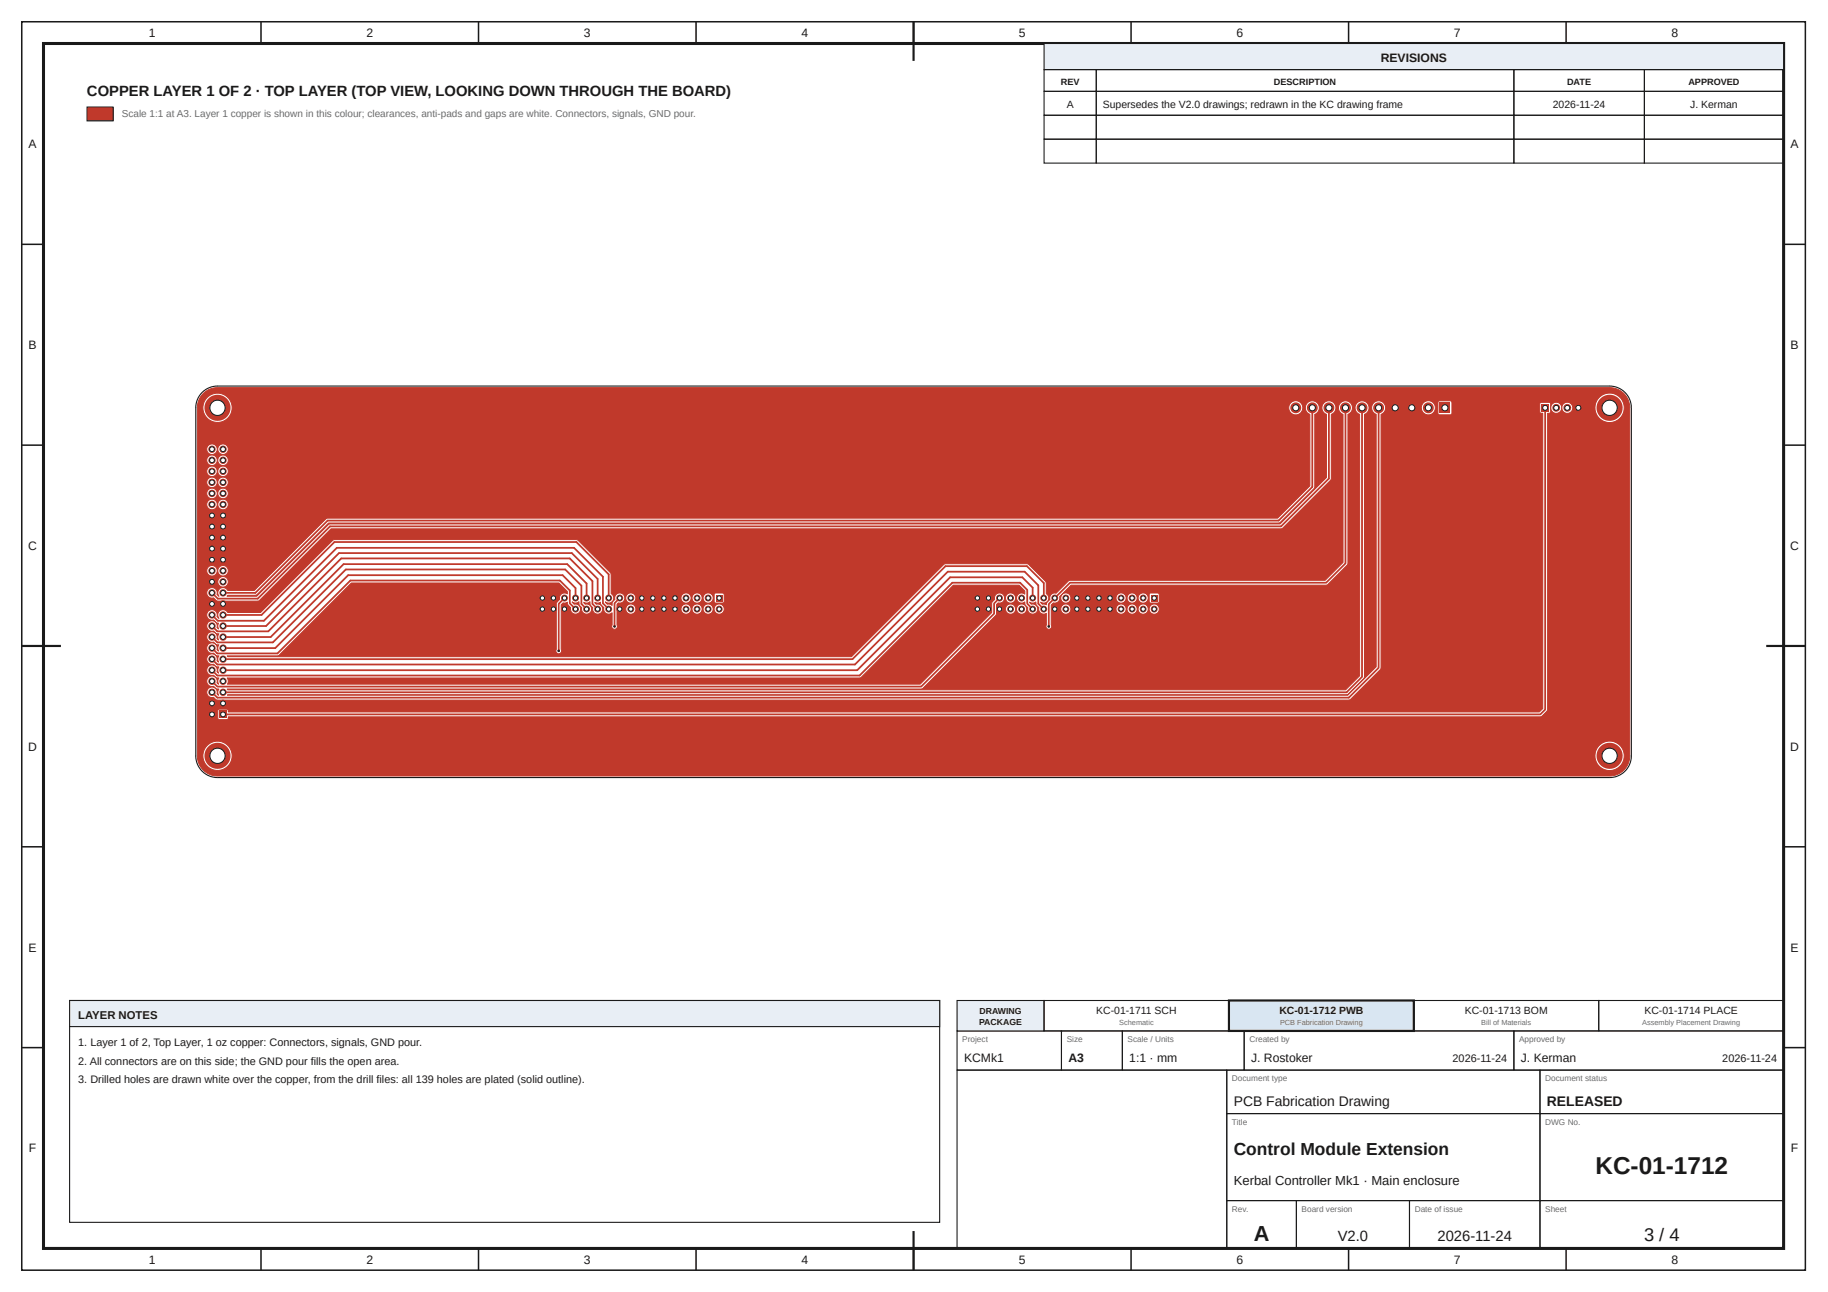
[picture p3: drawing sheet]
<svg xmlns="http://www.w3.org/2000/svg" width="420mm" height="297mm" viewBox="0 0 420 297" stroke-linecap="round" stroke-linejoin="round" font-family="sans-serif">
<defs><g id="words">
<text font-size="5.6" fill="#1a1a1a" x="366.7" y="270">KC-01-1712</text>
<text font-size="5" fill="#1a1a1a" x="288.2" y="285.2">A</text>
<text font-size="4.2" fill="#1a1a1a" x="377.9" y="285.2">3 / 4</text>
<text font-size="4" fill="#1a1a1a" x="283.6" y="265.5">Control Module Extension</text>
<g font-size="3.4" fill="#1a1a1a">
<text x="20" y="22">COPPER LAYER 1 OF 2 · TOP LAYER (TOP VIEW, LOOKING DOWN THROUGH THE BOARD)</text>
<text x="307.5" y="285.2">V2.0</text>
<text x="330.4" y="285.2">2026-11-24</text>
</g>
<g font-size="3.2" fill="#1a1a1a">
<text x="283.6" y="254.2">PCB Fabrication Drawing</text>
<text x="355.6" y="254.2">RELEASED</text>
</g>
<text font-size="3" fill="#1a1a1a" x="283.6" y="272.5">Kerbal Controller Mk1 · Main enclosure</text>
<g font-size="2.8" fill="#1a1a1a">
<text x="34.2" y="8.6">1</text>
<text x="84.2" y="8.6">2</text>
<text x="134.2" y="8.6">3</text>
<text x="184.2" y="8.6">4</text>
<text x="234.2" y="8.6">5</text>
<text x="284.2" y="8.6">6</text>
<text x="334.2" y="8.6">7</text>
<text x="384.2" y="8.6">8</text>
<text x="317.4" y="14.3">REVISIONS</text>
<text x="6.6" y="34.1">A</text>
<text x="411.6" y="34.1">A</text>
<text x="6.6" y="80.2">B</text>
<text x="411.6" y="80.2">B</text>
<text x="6.5" y="126.4">C</text>
<text x="411.5" y="126.4">C</text>
<text x="6.5" y="172.6">D</text>
<text x="411.5" y="172.6">D</text>
<text x="6.6" y="218.7">E</text>
<text x="411.6" y="218.7">E</text>
<text x="221.6" y="244.2">KCMk1</text>
<text x="245.6" y="244.2">A3</text>
<text x="259.6" y="244.2">1:1 · mm</text>
<text x="287.6" y="244.2">J. Rostoker</text>
<text x="349.6" y="244.2">J. Kerman</text>
<text x="6.6" y="264.9">F</text>
<text x="411.6" y="264.9">F</text>
<text x="34.2" y="290.6">1</text>
<text x="84.2" y="290.6">2</text>
<text x="134.2" y="290.6">3</text>
<text x="184.2" y="290.6">4</text>
<text x="234.2" y="290.6">5</text>
<text x="284.2" y="290.6">6</text>
<text x="334.2" y="290.6">7</text>
<text x="384.2" y="290.6">8</text>
</g>
<text font-size="2.6" fill="#1a1a1a" x="18" y="234.2">LAYER NOTES</text>
<g font-size="2.5" fill="#1a1a1a">
<text x="18" y="240.5">1. Layer 1 of 2, Top Layer, 1 oz copper: Connectors, signals, GND pour.</text>
<text x="18" y="244.7">2. All connectors are on this side; the GND pour fills the open area.</text>
<text x="333.9" y="244.2">2026-11-24</text>
<text x="395.9" y="244.2">2026-11-24</text>
<text x="18" y="248.9">3. Drilled holes are drawn white over the copper, from the drill files: all 139 holes are plated (solid outline).</text>
</g>
<g font-size="2.4" fill="#1a1a1a">
<text x="245.2" y="24.9">A</text>
<text x="253.5" y="24.9">Supersedes the V2.0 drawings; redrawn in the KC drawing frame</text>
<text x="357" y="24.9">2026-11-24</text>
<text x="388.5" y="24.9">J. Kerman</text>
<text x="252" y="233">KC-01-1711 SCH</text>
<text x="294.1" y="233">KC-01-1712 PWB</text>
<text x="336.7" y="233">KC-01-1713 BOM</text>
<text x="378" y="233">KC-01-1714 PLACE</text>
</g>
<text font-size="2.3" fill="#6b6b6b" x="28" y="27">Scale 1:1 at A3. Layer 1 copper is shown in this colour; clearances, anti-pads and gaps are white. Connectors, signals, GND pour.</text>
<g font-size="2.1" fill="#1a1a1a">
<text x="243.8" y="19.6">REV</text>
<text x="292.8" y="19.6">DESCRIPTION</text>
<text x="360.2" y="19.6">DATE</text>
<text x="388.1" y="19.6">APPROVED</text>
</g>
<g font-size="2" fill="#1a1a1a">
<text x="225.2" y="233">DRAWING</text>
<text x="225.1" y="235.6">PACKAGE</text>
</g>
<g font-size="1.9" fill="#6b6b6b">
<text x="221.2" y="239.6">Project</text>
<text x="245.2" y="239.6">Size</text>
<text x="259.2" y="239.6">Scale / Units</text>
<text x="287.2" y="239.6">Created by</text>
<text x="349.2" y="239.6">Approved by</text>
<text x="283.2" y="248.6">Document type</text>
<text x="355.2" y="248.6">Document status</text>
<text x="283.2" y="258.6">Title</text>
<text x="355.2" y="258.6">DWG No.</text>
<text x="283.2" y="278.6">Rev.</text>
<text x="299.2" y="278.6">Board version</text>
<text x="325.2" y="278.6">Date of issue</text>
<text x="355.2" y="278.6">Sheet</text>
</g>
<g font-size="1.7" fill="#6b6b6b">
<text x="257.3" y="235.7">Schematic</text>
<text x="294.2" y="235.7">PCB Fabrication Drawing</text>
<text x="340.5" y="235.7">Bill of Materials</text>
<text x="377.5" y="235.7">Assembly Placement Drawing</text>
</g>
</g></defs>
<g fill="none" stroke="#1a1a1a" stroke-width=".35">
<path d="M5 5h410v287h-410zM60 5v5M110 5v5M160 5v5M210 5v5M260 5v5M310 5v5M360 5v5M5 56.2h5M410 56.2h5M5 102.3h5M410 102.3h5"/>
<path d="M5 148.5h5M410 148.5h5M5 194.7h5M410 194.7h5M5 240.8h5M410 240.8h5M60 287v5M110 287v5M160 287v5M210 287v5M260 287v5M310 287v5"/>
<path d="M360 287v5"/>
</g>
<path d="M10 10h400v277h-400z" fill="none" stroke="#1a1a1a" stroke-width=".7" stroke-linecap="butt"/>
<path d="M210 5v9M5 148.5h9M406 148.5h9M210 283v9" fill="none" stroke="#1a1a1a" stroke-width=".5"/>
<path d="M240 10h170v6h-170z" fill="#e8eef5"/>
<g fill="none" stroke="#1a1a1a" stroke-width=".25">
<path d="M240 10h170v6h-170zM240 16h12v5h-12zM252 16h96v5h-96zM348 16h30v5h-30zM378 16h32v5h-32zM240 21h12v5.5h-12zM240 26.5h12v5.5h-12zM240 32h12v5.5h-12zM252 21h96v5.5h-96zM252 26.5h96v5.5h-96zM252 32h96v5.5h-96zM348 21h30v5.5h-30z"/>
<path d="M348 26.5h30v5.5h-30zM348 32h30v5.5h-30zM378 21h32v5.5h-32zM378 26.5h32v5.5h-32zM378 32h32v5.5h-32zM220 237h24v9h-24zM244 237h14v9h-14zM258 237h28v9h-28zM286 237h62v9h-62zM348 237h62v9h-62zM220 246h62v41h-62zM282 246h72v10h-72z"/>
<path d="M282 256h72v20h-72zM354 246h56v10h-56zM354 256h56v20h-56zM282 276h16v11h-16zM298 276h26v11h-26zM324 276h30v11h-30zM354 276h56v11h-56z"/>
</g>
<path d="M220 230h20v7h-20z" fill="#e8eef5"/>
<path d="M220 230h20v7h-20zM240 230h42.5v7h-42.5z" fill="none" stroke="#1a1a1a" stroke-width=".25"/>
<path d="M282.5 230h42.5v7h-42.5z" fill="#d9e6f2"/>
<path d="M282.5 230h42.5v7h-42.5z" fill="none" stroke="#1a1a1a" stroke-width=".5"/>
<path d="M325 230h42.5v7h-42.5zM367.5 230h42.5v7h-42.5z" fill="none" stroke="#1a1a1a" stroke-width=".25"/>
<path d="M20 24.6h6v3.2h-6z" fill="#c0392b"/>
<path d="M20 24.6h6v3.2h-6z" fill="none" stroke="#1a1a1a" stroke-width=".23"/>
<path d="M46.6 90.6a4.6 4.6 0 0 1 3.4-1.5h320.4a4.6 4.6 0 0 1 4.2 4.6v80.5a4.6 4.6 0 0 1-4.6 4.2h-320.4a4.6 4.6 0 0 1-4.2-4.7h1.2l.1 .4a3.4 3.4 0 0 0 3.5 3 3.4 3.4 0 0 0 3.2-3.4h313.2l.1 .4a3.4 3.4 0 0 0 5.2 2.4 3.4 3.4 0 0 0-.3-5.7 3.4 3.4 0 0 0-5 2.9h-313.2l-.1-.3a3.4 3.4 0 0 0-3.5-3 3.4 3.4 0 0 0-3.2 3.3h-1.2v-10.3h4.7v1.8l.3 .2h1.8l.3-.2v-.4h301.7l1.4-1.3 .1-.4v-68.1l.7-.1v-1.2a1.28 1.28 0 0 0 1.3 1.3 1.28 1.28 0 0 0 1.3-1.3 1.26 1.26 0 0 0 1.3 1.3 1.26 1.26 0 0 0 1.2-1.3h5.1l.1 .4a3.4 3.4 0 0 0 5.2 2.4 3.4 3.4 0 0 0-.3-5.7 3.4 3.4 0 0 0-5 2.9h-5.1v-.2a1.27 1.27 0 0 0-1.4-1 1.27 1.27 0 0 0-1.1 1.2 1.27 1.27 0 0 0-1.3-1.2 1.27 1.27 0 0 0-1.3 1.2v-1l-.2-.2h-1.9l-.4 .2v2.1l.3 .2h.4v67.9l-.8 .8h-301.3l-.1-.5-.3-.2h-1.8l-.2 .4h-4.7v-9.4h2.1v.2a1.21 1.21 0 0 0 1.6 1l.6 .6 .6 .1-.2 .5 .2 .9-.4-.3a1.21 1.21 0 0 0-1-1.6 1.21 1.21 0 0 0-1.4 1.3 1.21 1.21 0 0 0 1.6 1.1l.6 .5 .6 .1-.2 .6 .2 .8-.4-.3a1.21 1.21 0 0 0-1-1.6 1.21 1.21 0 0 0-1.4 1.4 1.21 1.21 0 0 0 1.6 1l.9 .6h260.2l7.1-7 .2-.4v-58.2l.7-.6 .3-1h8.2a1.61 1.61 0 0 0 2.3 1.5 1.61 1.61 0 0 0 .3-2.7h1.2v2.5l.2 .3 2.7 .1 .3-.2 .1-2.7-.2-.3-2.7-.1-.4 .4h-1.2a1.6 1.6 0 0 0-1.7-.2 1.6 1.6 0 0 0-.9 1.4h-8.2a1.61 1.61 0 0 0-2.5-1.3 1.61 1.61 0 0 0 .3 2.9v58l-6.5 6.5h-257.5l257.4-.1 3.8-3.7 .2-.4v-60.3l.2-.1a1.61 1.61 0 0 0 .4-2.5 1.61 1.61 0 0 0-2.5 .2 1.61 1.61 0 0 0 .7 2.4v60.1l-3.2 3.2h-257l-.1-.2h159.5l.4-.2 16.8-16.7 .2-.4v-1.1h2l.1 .2a1.16 1.16 0 0 0 1.2 1 1.16 1.16 0 0 0 1.1-1.2h.2v.2a1.16 1.16 0 0 0 1.8 .7 1.16 1.16 0 0 0-.1-1.9 1.16 1.16 0 0 0-1.7 1h-.2l-.1-.2a1.16 1.16 0 0 0-1.2-.9 1.16 1.16 0 0 0-1.1 1.1h-2v-1l.3-.4h.2a1.15 1.15 0 0 0 1.3-1.1h.2l.1 .2a1.16 1.16 0 0 0 1.8 .7 1.16 1.16 0 0 0-.2-2 1.16 1.16 0 0 0-1.7 1.1l-.2-.1a1.16 1.16 0 0 0-1.4-1.1 1.16 1.16 0 0 0-.9 1.5l-.6 .8v2.2l-16.5 16.5h-159.2l.2-.9-.3-.5h145.4l.4-.2 21.1-21.2h15.1l1.4 1.3v.8a1.16 1.16 0 0 0-1.6 .1 1.16 1.16 0 0 0 0 1.6 1.16 1.16 0 0 0 1.6 .1v.7l.7 .6-.1 .2a1.16 1.16 0 0 0 1.2 1.3 1.16 1.16 0 0 0 1.1-1.4 1.16 1.16 0 0 0-1.4-.9l-.4-.5a1.16 1.16 0 0 0 1.4 0l.1 .7 .6 .6v.2a1.16 1.16 0 0 0 .5 1.1 1.16 1.16 0 0 0 1.2 0v2.8a.66 .66 0 0 0 .7 .9 .66 .66 0 0 0 .4-1.1v-3.6h2.2a1.16 1.16 0 0 0 1.2 1.2 1.16 1.16 0 0 0 1.2-1.2h10.3l.1 .2a1.16 1.16 0 0 0 1.2 1 1.16 1.16 0 0 0 1.1-1.2h.2v.2a1.16 1.16 0 0 0 1.2 1 1.16 1.16 0 0 0 1.1-1.2h.2v.2a1.16 1.16 0 0 0 1.3 1 1.16 1.16 0 0 0 1-1.2h.3v.2a1.16 1.16 0 0 0 1.8 .7 1.16 1.16 0 0 0-.2-1.9 1.16 1.16 0 0 0-1.6 1h-.3v-.2a1.16 1.16 0 0 0-1.2-.9 1.16 1.16 0 0 0-1.1 1.1h-.2v-.2a1.16 1.16 0 0 0-1.3-.9 1.16 1.16 0 0 0-1 1.1h-.2l-.1-.2a1.16 1.16 0 0 0-1.2-.9 1.16 1.16 0 0 0-1.1 1.1h-10.3l-.1-.2a1.16 1.16 0 0 0-1.2-.9 1.16 1.16 0 0 0-1.1 1.1h-2.2v-.9l.5-.5h.2a1.15 1.15 0 0 0 1.3-1.1h.2l.1 .2a1.16 1.16 0 0 0 1.2 .9 1.16 1.16 0 0 0 1.1-1.1h10.3l.1 .2a1.16 1.16 0 0 0 1.2 .9 1.16 1.16 0 0 0 1.1-1.1h.2v.2a1.16 1.16 0 0 0 1.2 .9 1.16 1.16 0 0 0 1.1-1.1h.2v.2a1.16 1.16 0 0 0 1.7 .8 1.16 1.16 0 0 0 .3-1.8h.6v1.6l.1 .3h1.8l.3-.1 .1-1.8-.2-.3-1.8-.1-.3 .4h-.6a1.16 1.16 0 0 0-1.3-.3 1.16 1.16 0 0 0-.7 1.1h-.2v-.2a1.16 1.16 0 0 0-1.3-1 1.16 1.16 0 0 0-1 1.2h-.2l-.1-.2a1.16 1.16 0 0 0-1.2-1 1.16 1.16 0 0 0-1.1 1.2h-10.3l-.1-.2a1.16 1.16 0 0 0-1.2-1 1.16 1.16 0 0 0-1.1 1.2h-.2v-.3l2.6-2.7 58.9-.1 4.6-4.5 .1-.4v-34.2l.3-.1a1.61 1.61 0 0 0 .4-2.5 1.61 1.61 0 0 0-2.6 .2 1.61 1.61 0 0 0 .8 2.4v34l-4.1 4.1h-58.6l-.4 .2-2.8 2.8-.2-.1a1.16 1.16 0 0 0-1.3 1.5l-.7 .8-.1 .4-.9-.1-.4-.5a1.16 1.16 0 0 0 1.7-.3 1.16 1.16 0 0 0-.4-1.6l-.1-2.7-4.2-4.2h-19l-21.5 21.4h-143.4l-.1-.2 11.9-.1 16.7-16.7h47.7l1.9 2v.5a1.16 1.16 0 0 0-1.3 0 1.16 1.16 0 0 0-.5 1.3l-.7 1-.1 10.6a.66 .66 0 0 0 .7 .9 .66 .66 0 0 0 .5-1v-10.3l.4-.4 1-.2 .1 .6 .7 .7a1.16 1.16 0 0 0 1 1.5 1.16 1.16 0 0 0 1.3-1.3 1.16 1.16 0 0 0-1.5-1l-.5-.5a1.16 1.16 0 0 0 1.6-.1v.7l.6 .7v.2a1.16 1.16 0 0 0 1.2 1.3 1.16 1.16 0 0 0 1.1-1.4 1.16 1.16 0 0 0-1.5-.9l-.3-.5a1.16 1.16 0 0 0 1.4-.1v.7l.7 .7-.1 .2a1.16 1.16 0 0 0 1.2 1.3 1.16 1.16 0 0 0 1.1-1.4 1.16 1.16 0 0 0-1.4-.9l-.4-.5 .6 .2 .7-.2 .1 .6 .7 .7a1.16 1.16 0 0 0 .5 1.3 1.16 1.16 0 0 0 1.4-.1l-.1 2.9a.66 .66 0 0 0 .7 .9 .66 .66 0 0 0 .5-1.1v-3.6h2a1.16 1.16 0 0 0 1.2 1.2 1.16 1.16 0 0 0 1.2-1.2h10.3l.1 .2a1.16 1.16 0 0 0 1.2 1 1.16 1.16 0 0 0 1.1-1.2h.2v.2a1.16 1.16 0 0 0 1.2 1 1.16 1.16 0 0 0 1.1-1.2h.2v.2a1.16 1.16 0 0 0 1.3 1 1.16 1.16 0 0 0 1-1.2h.3v.2a1.16 1.16 0 0 0 1.8 .7 1.16 1.16 0 0 0-.2-1.9 1.16 1.16 0 0 0-1.6 1h-.3v-.2a1.16 1.16 0 0 0-1.2-.9 1.16 1.16 0 0 0-1.1 1.1h-.2v-.2a1.16 1.16 0 0 0-1.3-.9 1.16 1.16 0 0 0-1 1.1h-.2l-.1-.2a1.16 1.16 0 0 0-1.2-.9 1.16 1.16 0 0 0-1.1 1.1h-10.3l-.1-.2a1.16 1.16 0 0 0-1.2-.9 1.16 1.16 0 0 0-1.1 1.1h-2v-1.1l.3-.3h.2a1.15 1.15 0 0 0 1.3-1.1h.2l.1 .2a1.16 1.16 0 0 0 1.2 .9 1.16 1.16 0 0 0 1.1-1.1h10.3l.1 .2a1.16 1.16 0 0 0 1.2 .9 1.16 1.16 0 0 0 1.1-1.1h.2v.2a1.16 1.16 0 0 0 1.2 .9 1.16 1.16 0 0 0 1.1-1.1h.2v.2a1.16 1.16 0 0 0 2 .6h.6l.3 .3h1.8l.2-.3-.1-1.8-.3-.2-1.8 .1-.1 .3v1.6h-.6a1.16 1.16 0 0 0-.4-1.9 1.16 1.16 0 0 0-1.6 1.1h-.2v-.2a1.16 1.16 0 0 0-1.3-1 1.16 1.16 0 0 0-1 1.2h-.2l-.1-.2a1.16 1.16 0 0 0-1.2-1 1.16 1.16 0 0 0-1.1 1.2h-10.3l-.1-.2a1.16 1.16 0 0 0-1.2-1 1.16 1.16 0 0 0-1.1 1.2l-.2-.1a1.16 1.16 0 0 0-1.3-1.1 1.16 1.16 0 0 0-1 1.5l-.5 .6-.1 .8-.5-.3h-.6l-.4-.5 .1 .1a1.16 1.16 0 0 0 1.6-.4 1.16 1.16 0 0 0-.4-1.6l-.1-4.7-7.8-7.7-55.7-.1-.4 .2-16.6 16.6h-7.6a1.21 1.21 0 0 0-1.7-.4 1.21 1.21 0 0 0-.3 1.7l-.4-.4a1.21 1.21 0 0 0-1-1.5 1.21 1.21 0 0 0-1.4 1.3 1.21 1.21 0 0 0 1.6 1l.7 .7 .4 .1-.1 .7 .2 .6-.4-.3a1.21 1.21 0 0 0-1-1.6 1.21 1.21 0 0 0-1.4 1.3 1.21 1.21 0 0 0 1.6 1.1l.6 .5 .6 .1-.2 .6 .2 .8-.4-.3a1.21 1.21 0 0 0-1-1.6 1.21 1.21 0 0 0-1.4 1.4 1.21 1.21 0 0 0 1.6 1l.6 .6h.6l-.2 .6 .2 .9-.4-.4a1.21 1.21 0 0 0-1-1.5 1.21 1.21 0 0 0-1.4 1.3 1.21 1.21 0 0 0 1.6 1l.6 .6 .6 .1-.2 .6 .2 .8-.4-.3a1.21 1.21 0 0 0-1-1.6 1.21 1.21 0 0 0-1.4 1.4 1.21 1.21 0 0 0 1.6 1l.6 .5 .6 .1-.2 .6 .2 .8-.4-.3a1.21 1.21 0 0 0-.9-1.5 1.21 1.21 0 0 0-1.5 1.1h-2.1v-17.8h2.1v.2a1.21 1.21 0 0 0 1.6 1l1 .8 9.4-.1 16.6-16.5 218.5-.1 11.4-11.2v-15a1.61 1.61 0 0 0 .8-2.5 1.61 1.61 0 0 0-2.6 0 1.61 1.61 0 0 0 .7 2.5v14.5l-10.7 10.6h-218.3l-.4 .2-16.5 16.5h-6.8l.1-.2 6.7-.1 16.5-16.6h218.6l8.1-8.1v-16.8a1.61 1.61 0 0 0 .8-2.5 1.61 1.61 0 0 0-2.6 0 1.61 1.61 0 0 0 .7 2.5v16.4l-7.4 7.4h-218.4l-.4 .2-16.4 16.4h-6.2a1.21 1.21 0 0 0-1.7-.4 1.21 1.21 0 0 0-.3 1.8l-.4-.5a1.21 1.21 0 0 0-.9-1.5 1.21 1.21 0 0 0-1.5 1.1h-2.1v-2.5h4.7v.3a1.21 1.21 0 0 0 1.9 .7 1.21 1.21 0 0 0-.2-2 1.21 1.21 0 0 0-1.7 1h-4.7v-2.5h2.1v.2a1.21 1.21 0 0 0 1.3 1 1.21 1.21 0 0 0 1.1-1.2l.2 .2a1.21 1.21 0 0 0 1.9 .8 1.21 1.21 0 0 0-.2-2.1 1.21 1.21 0 0 0-1.7 1.1l-.2-.2a1.21 1.21 0 0 0-1.3-1 1.21 1.21 0 0 0-1.1 1.2h-2.1v-15.2h2.1v.2a1.21 1.21 0 0 0 1.3 1 1.21 1.21 0 0 0 1.1-1.2l.2 .2a1.21 1.21 0 0 0 1.9 .7 1.21 1.21 0 0 0-.2-2 1.21 1.21 0 0 0-1.7 1.1l-.2-.2a1.21 1.21 0 0 0-1.3-1 1.21 1.21 0 0 0-1.1 1.2h-2.1v-2.6h2.1v.2a1.21 1.21 0 0 0 1.3 1 1.21 1.21 0 0 0 1.1-1.2l.2 .2a1.21 1.21 0 0 0 1.9 .8 1.21 1.21 0 0 0-.2-2 1.21 1.21 0 0 0-1.7 1l-.2-.2a1.21 1.21 0 0 0-1.3-1 1.21 1.21 0 0 0-1.1 1.2h-2.1v-2.5h2.1v.2a1.21 1.21 0 0 0 1.3 1 1.21 1.21 0 0 0 1.1-1.2l.2 .2a1.21 1.21 0 0 0 1.9 .8 1.21 1.21 0 0 0-.2-2.1 1.21 1.21 0 0 0-1.7 1.1l-.2-.2a1.21 1.21 0 0 0-1.3-1 1.21 1.21 0 0 0-1.1 1.2h-2.1v-2.6h2.1v.3a1.21 1.21 0 0 0 1.3 1 1.21 1.21 0 0 0 1.1-1.3l.2 .3a1.21 1.21 0 0 0 1.9 .7 1.21 1.21 0 0 0-.2-2 1.21 1.21 0 0 0-1.7 1l-.2-.2a1.21 1.21 0 0 0-1.3-1 1.21 1.21 0 0 0-1.1 1.2h-2.1v-2.5h2.1v.2a1.21 1.21 0 0 0 1.3 1 1.21 1.21 0 0 0 1.1-1.2l.2 .2a1.21 1.21 0 0 0 1.9 .8 1.21 1.21 0 0 0-.2-2.1 1.21 1.21 0 0 0-1.7 1.1l-.2-.2a1.21 1.21 0 0 0-1.3-1 1.21 1.21 0 0 0-1.1 1.2h-2.1v-2.5h2.1v.2a1.21 1.21 0 0 0 1.3 1 1.21 1.21 0 0 0 1.1-1.2l.2 .2a1.21 1.21 0 0 0 1.9 .7 1.21 1.21 0 0 0-.2-2 1.21 1.21 0 0 0-1.7 1.1l-.2-.2a1.21 1.21 0 0 0-1.3-1 1.21 1.21 0 0 0-1.1 1.2h-2.1v-9.6h1.2l.1 .4a3.4 3.4 0 0 0 3.5 3 3.4 3.4 0 0 0 3.2-3.4h242.8l.1 .3a1.61 1.61 0 0 0 2.5 1 1.61 1.61 0 0 0-.2-2.7 1.61 1.61 0 0 0-2.4 1.4h-242.8l-.1-.3a3.4 3.4 0 0 0-3.5-3 3.4 3.4 0 0 0-3.2 3.3h-1.2l.3-1.6z" fill="#c0392b"/>
<g fill="none" stroke="#c0392b" stroke-width=".23">
<path d="M46.7 90.5l1.5-1 1.8-.4h320a4.6 4.6 0 0 1 4.6 4.6v80a4.6 4.6 0 0 1-4.6 4.7h-320a4.6 4.6 0 0 1-4.6-4.7v-80l.3-1.7zM330.6 92.2h3v3.1h-3zM47.9 135.4a1.21 1.21 0 0 1 1.5-.1 1.21 1.21 0 0 1 .5 1.3l.4 .5a1.21 1.21 0 0 1 .3-1.8 1.21 1.21 0 0 1 1.7 .4h6.2l16.4-16.4 .4-.2h218.4l7.4-7.4v-16.4a1.61 1.61 0 0 1-.7-2.5 1.61 1.61 0 0 1 2.6 0 1.61 1.61 0 0 1-.8 2.5v16.8l-8.1 8.1h-218.6l-16.5 16.6-6.7 .1-.1 .2h6.8l16.5-16.5 .4-.2h218.3l10.7-10.6v-14.5a1.61 1.61 0 0 1-.7-2.5 1.61 1.61 0 0 1 2.6 0 1.61 1.61 0 0 1-.8 2.5v15l-11.4 11.3h-218.5l-16.6 16.5-9.4 .1-1-.8a1.21 1.21 0 0 1-1.4-.5 1.21 1.21 0 0 1 .2-1.5zM164.3 136.4h2.1v2.1h-2.1zM264.3 136.4h2.1v2.1h-2.1zM47.9 140.5a1.21 1.21 0 0 1 1.5-.2 1.21 1.21 0 0 1 .5 1.4l.4 .4a1.21 1.21 0 0 1 .3-1.7 1.21 1.21 0 0 1 1.7 .4h7.6l16.6-16.6 .4-.2 55.7 .1 7.8 7.7 .1 4.7a1.16 1.16 0 0 1 .4 1.6 1.16 1.16 0 0 1-1.7 .3l.4 .5h.6l.5 .3v-.7l.6-.7v-.2a1.16 1.16 0 0 1 1.2-1.3 1.16 1.16 0 0 1 1.1 1.4 1.16 1.16 0 0 1-1.5 .9l-.3 .3v4.7a.66 .66 0 0 1-.5 1.1 .66 .66 0 0 1-.6-1.1v-2.7l-.1 .1a1.16 1.16 0 0 1-1.4 0 1.16 1.16 0 0 1-.4-1.3l-.7-.7-.1-.6-.6 .2-.7-.2 .4 .5h.1a1.16 1.16 0 0 1 1.3 1.1 1.16 1.16 0 0 1-1.3 1.2 1.16 1.16 0 0 1-.9-1.5l-.6-.6-.1-.8-.7 .3-.7-.2 .3 .5h.2a1.16 1.16 0 0 1 1.3 1.1 1.16 1.16 0 0 1-1.3 1.2 1.16 1.16 0 0 1-1-1.5l-.5-.6-.1-.8-.8 .3-.8-.2 .5 .5h.2a1.16 1.16 0 0 1 1.3 1.1 1.16 1.16 0 0 1-1.4 1.2 1.16 1.16 0 0 1-.9-1.5l-.7-.7-.1-.6-1 .2-.4 .4 .1 10.4a.66 .66 0 0 1-.7 .9 .66 .66 0 0 1-.5-1v-10.5l.7-1v-.2a1.16 1.16 0 0 1 .6-1.1 1.16 1.16 0 0 1 1.2 0v-.5l-1.9-2h-47.7l-16.7 16.7-11.9 .1 .1 .2h143.4l21.5-21.4h19l4.2 4.2 .1 2.7a1.16 1.16 0 0 1 .4 1.6 1.16 1.16 0 0 1-1.7 .3l.4 .5 .9 .1 .1-.4 .7-.8a1.16 1.16 0 0 1 1.5-1.4l2.8-2.8 .4-.2h58.6l4.1-4.1v-34l-.1-.1a1.61 1.61 0 0 1-.5-2.5 1.61 1.61 0 0 1 2.5 .1 1.61 1.61 0 0 1-.8 2.5v34.2l-.1 .4-4.6 4.5-58.9 .1-2.6 2.7a1.16 1.16 0 0 1-1.5 1.4l-.5 .5v4.5a.66 .66 0 0 1-.5 1.1 .66 .66 0 0 1-.6-1.1v-2.6l-.1 .1a1.16 1.16 0 0 1-1.2-.2 1.16 1.16 0 0 1-.4-1.2l-.6-.6-.1-.7-.7 .2-.7-.2 .4 .5h.1a1.16 1.16 0 0 1 1.3 1.1 1.16 1.16 0 0 1-1.3 1.2 1.16 1.16 0 0 1-.9-1.5l-.7-.6v-.7l-.2 .1a1.16 1.16 0 0 1-1.7-1.1 1.16 1.16 0 0 1 1.9-.8v-.8l-1.4-1.3h-15.1l-21.1 21.2-.4 .2h-145.4a1.21 1.21 0 0 1 .1 1.4h159.2l16.5-16.5v-2.2l.6-.8v-.2a1.16 1.16 0 0 1 1.2-1.3 1.16 1.16 0 0 1 1.1 1.4 1.16 1.16 0 0 1-1.5 .9l-.3 .4v2.1l-.2 .4-16.8 16.7-.4 .2h-159.5l.1 .2h257l3.2-3.2v-60.1l-.1-.1a1.61 1.61 0 0 1-.5-2.5 1.61 1.61 0 0 1 2.5 .1 1.61 1.61 0 0 1-.7 2.5v60.3l-.2 .4-3.8 3.7-257.4 .1h257.5l6.5-6.5v-58a1.61 1.61 0 0 1-.7-2.5 1.61 1.61 0 0 1 2.6 0 1.61 1.61 0 0 1-.7 2.5v58.2l-.2 .4-7.1 7h-260.2l-.9-.6h-.2a1.21 1.21 0 0 1-1.4-1.2 1.21 1.21 0 0 1 1.4-1.1 1.21 1.21 0 0 1 1 1.5l.4 .3a1.21 1.21 0 0 1 0-1.4l-.6-.1-.6-.5h-.2a1.21 1.21 0 0 1-1.4-1.2 1.21 1.21 0 0 1 1.4-1.2 1.21 1.21 0 0 1 1 1.6l.4 .3a1.21 1.21 0 0 1 0-1.4l-.6-.1-.6-.6-.2 .1a1.21 1.21 0 0 1-1.4-1.2 1.21 1.21 0 0 1 1.4-1.2 1.21 1.21 0 0 1 1 1.5l.4 .3a1.21 1.21 0 0 1 0-1.4l-.6-.1-.6-.5h-.2a1.21 1.21 0 0 1-1.4-1.2 1.21 1.21 0 0 1 1.4-1.2 1.21 1.21 0 0 1 1 1.6l.4 .3a1.21 1.21 0 0 1 0-1.4l-.6-.1-.6-.6-.2 .1a1.21 1.21 0 0 1-1.4-1.2 1.21 1.21 0 0 1 1.4-1.2 1.21 1.21 0 0 1 1 1.5l.4 .4a1.21 1.21 0 0 1 0-1.5h-.6l-.6-.6h-.2a1.21 1.21 0 0 1-1.4-1.2 1.21 1.21 0 0 1 1.4-1.1 1.21 1.21 0 0 1 1 1.5l.4 .3a1.21 1.21 0 0 1 0-1.4l-.6-.1-.6-.5h-.2a1.21 1.21 0 0 1-1.4-1.2 1.21 1.21 0 0 1 1.4-1.2 1.21 1.21 0 0 1 1 1.6l.4 .3-.2-.7 .1-.6-.4-.1-.7-.7-.2 .1a1.21 1.21 0 0 1-1.3-.7 1.21 1.21 0 0 1 .3-1.4zM50.2 163.1l2-.1 .3 .2v.5h301.3l.8-.8v-67.9h-.4l-.2-.2-.1-2 .4-.3h1.9l.2 .3v2l-.2 .2h-.5v68.1l-.1 .4-1.4 1.3h-301.7v.4l-.2 .2h-1.9l-.3-.3z"/>
<circle cx="50" cy="93.7" r="3.4"/>
<circle cx="297.8" cy="93.7" r="1.62"/>
<circle cx="328.3" cy="93.7" r="1.62"/>
<circle cx="357.7" cy="93.7" r="1.27"/>
<circle cx="360.3" cy="93.7" r="1.27"/>
<circle cx="370" cy="93.7" r="3.4"/>
<circle cx="48.7" cy="110.9" r="1.21"/>
<circle cx="48.7" cy="103.3" r="1.21"/>
<circle cx="48.7" cy="116" r="1.21"/>
<circle cx="48.7" cy="105.8" r="1.21"/>
<circle cx="48.7" cy="113.4" r="1.21"/>
<circle cx="48.7" cy="108.3" r="1.21"/>
<circle cx="51.3" cy="116" r="1.21"/>
<circle cx="51.3" cy="110.9" r="1.21"/>
<circle cx="51.3" cy="113.4" r="1.21"/>
<circle cx="51.3" cy="105.8" r="1.21"/>
<circle cx="51.3" cy="103.3" r="1.21"/>
<circle cx="51.3" cy="108.3" r="1.21"/>
<circle cx="48.7" cy="131.2" r="1.21"/>
<circle cx="51.3" cy="133.7" r="1.21"/>
<circle cx="51.3" cy="131.2" r="1.21"/>
<circle cx="145" cy="137.5" r="1.17"/>
<circle cx="157.7" cy="137.5" r="1.17"/>
<circle cx="160.2" cy="137.5" r="1.17"/>
<circle cx="162.8" cy="137.5" r="1.17"/>
<circle cx="232.3" cy="137.5" r="1.17"/>
<circle cx="245" cy="137.5" r="1.17"/>
<circle cx="257.7" cy="137.5" r="1.17"/>
<circle cx="260.2" cy="137.5" r="1.17"/>
<circle cx="262.8" cy="137.5" r="1.17"/>
<circle cx="145" cy="140" r="1.17"/>
<circle cx="157.7" cy="140" r="1.17"/>
<circle cx="160.2" cy="140" r="1.17"/>
<circle cx="162.8" cy="140" r="1.17"/>
<circle cx="165.3" cy="140" r="1.17"/>
<circle cx="232.3" cy="140" r="1.17"/>
<circle cx="234.8" cy="140" r="1.17"/>
<circle cx="245" cy="140" r="1.17"/>
<circle cx="257.7" cy="140" r="1.17"/>
<circle cx="260.2" cy="140" r="1.17"/>
<circle cx="262.8" cy="140" r="1.17"/>
<circle cx="265.3" cy="140" r="1.17"/>
<circle cx="50" cy="173.7" r="3.4"/>
<circle cx="370" cy="173.7" r="3.4"/>
</g>
<g fill="#c0392b">
<path d="M354.3 92.8h1.8v1.8h-1.8z"/>
<path d="M330.9 92.5h2.5v2.5h-2.5z"/>
<path d="M50.4 163.4h1.7v1.7h-1.7z"/>
<path d="M164.5 136.7h1.6v1.6h-1.6z"/>
<path d="M264.5 136.7h1.6v1.6h-1.6z"/>
<circle cx="50" cy="93.7" r="3"/>
<circle cx="50" cy="173.7" r="3"/>
<circle cx="370" cy="93.7" r="3"/>
<circle cx="370" cy="173.7" r="3"/>
<circle cx="357.7" cy="93.7" r=".9"/>
<circle cx="360.3" cy="93.7" r=".9"/>
<circle cx="362.8" cy="93.7" r=".9"/>
<circle cx="297.9" cy="93.7" r="1.25"/>
<circle cx="301.7" cy="93.7" r="1.25"/>
<circle cx="305.5" cy="93.7" r="1.25"/>
<circle cx="309.3" cy="93.7" r="1.25"/>
<circle cx="313.1" cy="93.7" r="1.25"/>
<circle cx="316.9" cy="93.7" r="1.25"/>
<circle cx="320.7" cy="93.7" r="1.25"/>
<circle cx="324.5" cy="93.7" r="1.25"/>
<circle cx="328.3" cy="93.7" r="1.25"/>
<circle cx="48.7" cy="103.3" r=".85"/>
<circle cx="51.3" cy="103.3" r=".85"/>
<circle cx="48.7" cy="105.8" r=".85"/>
<circle cx="51.3" cy="105.8" r=".85"/>
<circle cx="48.7" cy="108.3" r=".85"/>
<circle cx="51.3" cy="108.3" r=".85"/>
<circle cx="48.7" cy="110.9" r=".85"/>
<circle cx="51.3" cy="110.9" r=".85"/>
<circle cx="48.7" cy="113.4" r=".85"/>
<circle cx="51.3" cy="113.4" r=".85"/>
<circle cx="48.7" cy="116" r=".85"/>
<circle cx="51.3" cy="116" r=".85"/>
<circle cx="48.7" cy="118.5" r=".85"/>
<circle cx="51.3" cy="118.5" r=".85"/>
<circle cx="48.7" cy="121" r=".85"/>
<circle cx="51.3" cy="121" r=".85"/>
<circle cx="48.7" cy="123.6" r=".85"/>
<circle cx="51.3" cy="123.6" r=".85"/>
<circle cx="48.7" cy="126.1" r=".85"/>
<circle cx="51.3" cy="126.1" r=".85"/>
<circle cx="48.7" cy="128.7" r=".85"/>
<circle cx="51.3" cy="128.7" r=".85"/>
<circle cx="48.7" cy="131.2" r=".85"/>
<circle cx="51.3" cy="131.2" r=".85"/>
<circle cx="48.7" cy="133.7" r=".85"/>
<circle cx="51.3" cy="133.7" r=".85"/>
<circle cx="48.7" cy="136.3" r=".85"/>
<circle cx="51.3" cy="136.3" r=".85"/>
<circle cx="48.7" cy="138.8" r=".85"/>
<circle cx="51.3" cy="138.8" r=".85"/>
<circle cx="48.7" cy="141.4" r=".85"/>
<circle cx="51.3" cy="141.4" r=".85"/>
<circle cx="48.7" cy="143.9" r=".85"/>
<circle cx="51.3" cy="143.9" r=".85"/>
<circle cx="48.7" cy="146.4" r=".85"/>
<circle cx="51.3" cy="146.4" r=".85"/>
<circle cx="48.7" cy="149" r=".85"/>
<circle cx="51.3" cy="149" r=".85"/>
<circle cx="48.7" cy="151.5" r=".85"/>
<circle cx="51.3" cy="151.5" r=".85"/>
<circle cx="48.7" cy="154.1" r=".85"/>
<circle cx="51.3" cy="154.1" r=".85"/>
<circle cx="48.7" cy="156.6" r=".85"/>
<circle cx="51.3" cy="156.6" r=".85"/>
<circle cx="48.7" cy="159.1" r=".85"/>
<circle cx="51.3" cy="159.1" r=".85"/>
<circle cx="48.7" cy="161.7" r=".85"/>
<circle cx="51.3" cy="161.7" r=".85"/>
<circle cx="48.7" cy="164.2" r=".85"/>
<circle cx="165.3" cy="140" r=".8"/>
<circle cx="162.8" cy="137.5" r=".8"/>
<circle cx="162.8" cy="140" r=".8"/>
<circle cx="160.2" cy="137.5" r=".8"/>
<circle cx="160.2" cy="140" r=".8"/>
<circle cx="157.7" cy="137.5" r=".8"/>
<circle cx="157.7" cy="140" r=".8"/>
<circle cx="155.2" cy="137.5" r=".8"/>
<circle cx="155.2" cy="140" r=".8"/>
<circle cx="152.6" cy="137.5" r=".8"/>
<circle cx="152.6" cy="140" r=".8"/>
<circle cx="150.1" cy="137.5" r=".8"/>
<circle cx="150.1" cy="140" r=".8"/>
<circle cx="147.5" cy="137.5" r=".8"/>
<circle cx="147.5" cy="140" r=".8"/>
<circle cx="145" cy="137.5" r=".8"/>
<circle cx="145" cy="140" r=".8"/>
<circle cx="142.5" cy="137.5" r=".8"/>
<circle cx="142.5" cy="140" r=".8"/>
<circle cx="139.9" cy="137.5" r=".8"/>
<circle cx="139.9" cy="140" r=".8"/>
<circle cx="137.4" cy="137.5" r=".8"/>
<circle cx="137.4" cy="140" r=".8"/>
<circle cx="134.8" cy="137.5" r=".8"/>
<circle cx="134.8" cy="140" r=".8"/>
<circle cx="132.3" cy="137.5" r=".8"/>
<circle cx="132.3" cy="140" r=".8"/>
<circle cx="129.8" cy="137.5" r=".8"/>
<circle cx="129.8" cy="140" r=".8"/>
<circle cx="127.2" cy="137.5" r=".8"/>
<circle cx="127.2" cy="140" r=".8"/>
<circle cx="124.7" cy="137.5" r=".8"/>
<circle cx="124.7" cy="140" r=".8"/>
<circle cx="265.3" cy="140" r=".8"/>
<circle cx="262.8" cy="137.5" r=".8"/>
<circle cx="262.8" cy="140" r=".8"/>
<circle cx="260.2" cy="137.5" r=".8"/>
<circle cx="260.2" cy="140" r=".8"/>
<circle cx="257.7" cy="137.5" r=".8"/>
<circle cx="257.7" cy="140" r=".8"/>
<circle cx="255.2" cy="137.5" r=".8"/>
<circle cx="255.2" cy="140" r=".8"/>
<circle cx="252.6" cy="137.5" r=".8"/>
<circle cx="252.6" cy="140" r=".8"/>
<circle cx="250.1" cy="137.5" r=".8"/>
<circle cx="250.1" cy="140" r=".8"/>
<circle cx="247.5" cy="137.5" r=".8"/>
<circle cx="247.5" cy="140" r=".8"/>
<circle cx="245" cy="137.5" r=".8"/>
<circle cx="245" cy="140" r=".8"/>
<circle cx="242.5" cy="137.5" r=".8"/>
<circle cx="242.5" cy="140" r=".8"/>
<circle cx="239.9" cy="137.5" r=".8"/>
<circle cx="239.9" cy="140" r=".8"/>
<circle cx="237.4" cy="137.5" r=".8"/>
<circle cx="237.4" cy="140" r=".8"/>
<circle cx="234.8" cy="137.5" r=".8"/>
<circle cx="234.8" cy="140" r=".8"/>
<circle cx="232.3" cy="137.5" r=".8"/>
<circle cx="232.3" cy="140" r=".8"/>
<circle cx="229.8" cy="137.5" r=".8"/>
<circle cx="229.8" cy="140" r=".8"/>
<circle cx="227.2" cy="137.5" r=".8"/>
<circle cx="227.2" cy="140" r=".8"/>
<circle cx="224.7" cy="137.5" r=".8"/>
<circle cx="224.7" cy="140" r=".8"/>
<circle cx="128.4" cy="149.6" r=".31"/>
<circle cx="241.1" cy="144" r=".31"/>
<circle cx="141.3" cy="144" r=".31"/>
</g>
<g fill="none" stroke="#c0392b" stroke-width=".41">
<path d="M301.7 93.7v18.2l-7.8 7.8h-218.6l-16.6 16.6h-7.4M305.5 93.7v16.3l-11 11h-218.6l-16.7 16.6h-9.1l-1.4-1.3M309.3 93.7v35.8l-4.5 4.5h-58.8l-4.9 4.9v5.1M313.1 93.7v61.9l-3.6 3.5h-258.2M316.9 93.7v59.8l-6.9 6.9h-260l-1.3-1.3M355.2 93.7v69.4l-1.1 1.1h-302.8M129.8 137.5l-1.4 1.3v10.8M132.3 137.5v-2.3l-3-3h-49.3l-16.7 16.8h-12M134.8 137.5v-3.4l-4.4-4.4h-51.4l-16.8 16.7h-10.9M137.4 137.5v-4.4l-6-6h-53.5l-16.7 16.8h-9.9M139.9 137.5v-5.5l-7.4-7.4h-55.6l-16.8 16.8h-8.8M142.5 137.5l-1.2 1.2v5.3"/>
<path d="M229.8 137.5l-1.3 1.2v2.4l-16.8 16.7h-161.7l-1.3-1.2M237.4 137.5v-2.4l-2.4-2.4h-16.6l-21.4 21.4h-145.7M239.9 137.5h.1M239.9 137.5v-3.5l-3.8-3.8h-18.8l-21.3 21.3h-144.7M132.3 140l-1.3-1.3v-3l-2.3-2.2h-48.2l-16.7 16.7h-13.8l-1.3-1.2M134.8 140l-1.2-1.2v-4.2l-3.7-3.7h-50.4l-16.8 16.8h-12.7l-1.3-1.3M137.4 140l-1.2-1.2v-5.2l-5.2-5.2h-52.6l-16.7 16.7h-11.7l-1.3-1.2M139.9 140l-1.3-1.3v-6.1l-6.6-6.7h-54.6l-16.7 16.8h-10.6l-1.4-1.3M237.4 140l-1.3-1.2v-3.2l-1.6-1.6h-15.6l-21.3 21.3h-147.6l-1.3-1.2M239.9 140l-1.2-1.2v-4.2l-3.2-3.2h-17.6l-21.4 21.4h-146.5l-1.3-1.3"/>
</g>
<path d="M46.5 90.2l1.6-1.1 1.9-.4h320a5 5 0 0 1 5 5v80a5 5 0 0 1-5 5h-320a5 5 0 0 1-5-5v-80l.4-1.9z" fill="none" stroke="#1a1a1a" stroke-width=".25"/>
<circle cx="128.4" cy="149.6" r=".15" fill="#fff"/>
<circle cx="128.4" cy="149.6" r=".15" fill="none" stroke="#1a1a1a" stroke-width=".23"/>
<circle cx="241.1" cy="144" r=".15" fill="#fff"/>
<circle cx="241.1" cy="144" r=".15" fill="none" stroke="#1a1a1a" stroke-width=".23"/>
<circle cx="141.3" cy="144" r=".15" fill="#fff"/>
<circle cx="141.3" cy="144" r=".15" fill="none" stroke="#1a1a1a" stroke-width=".23"/>
<circle cx="165.3" cy="137.5" r=".5" fill="#fff"/>
<circle cx="165.3" cy="137.5" r=".5" fill="none" stroke="#1a1a1a" stroke-width=".23"/>
<circle cx="165.3" cy="140" r=".5" fill="#fff"/>
<circle cx="165.3" cy="140" r=".5" fill="none" stroke="#1a1a1a" stroke-width=".23"/>
<circle cx="162.8" cy="137.5" r=".5" fill="#fff"/>
<circle cx="162.8" cy="137.5" r=".5" fill="none" stroke="#1a1a1a" stroke-width=".23"/>
<circle cx="162.8" cy="140" r=".5" fill="#fff"/>
<circle cx="162.8" cy="140" r=".5" fill="none" stroke="#1a1a1a" stroke-width=".23"/>
<circle cx="160.2" cy="137.5" r=".5" fill="#fff"/>
<circle cx="160.2" cy="137.5" r=".5" fill="none" stroke="#1a1a1a" stroke-width=".23"/>
<circle cx="160.2" cy="140" r=".5" fill="#fff"/>
<circle cx="160.2" cy="140" r=".5" fill="none" stroke="#1a1a1a" stroke-width=".23"/>
<circle cx="157.7" cy="137.5" r=".5" fill="#fff"/>
<circle cx="157.7" cy="137.5" r=".5" fill="none" stroke="#1a1a1a" stroke-width=".23"/>
<circle cx="157.7" cy="140" r=".5" fill="#fff"/>
<circle cx="157.7" cy="140" r=".5" fill="none" stroke="#1a1a1a" stroke-width=".23"/>
<circle cx="155.2" cy="137.5" r=".5" fill="#fff"/>
<circle cx="155.2" cy="137.5" r=".5" fill="none" stroke="#1a1a1a" stroke-width=".23"/>
<circle cx="155.2" cy="140" r=".5" fill="#fff"/>
<circle cx="155.2" cy="140" r=".5" fill="none" stroke="#1a1a1a" stroke-width=".23"/>
<circle cx="152.6" cy="137.5" r=".5" fill="#fff"/>
<circle cx="152.6" cy="137.5" r=".5" fill="none" stroke="#1a1a1a" stroke-width=".23"/>
<circle cx="152.6" cy="140" r=".5" fill="#fff"/>
<circle cx="152.6" cy="140" r=".5" fill="none" stroke="#1a1a1a" stroke-width=".23"/>
<circle cx="150.1" cy="137.5" r=".5" fill="#fff"/>
<circle cx="150.1" cy="137.5" r=".5" fill="none" stroke="#1a1a1a" stroke-width=".23"/>
<circle cx="150.1" cy="140" r=".5" fill="#fff"/>
<circle cx="150.1" cy="140" r=".5" fill="none" stroke="#1a1a1a" stroke-width=".23"/>
<circle cx="147.5" cy="137.5" r=".5" fill="#fff"/>
<circle cx="147.5" cy="137.5" r=".5" fill="none" stroke="#1a1a1a" stroke-width=".23"/>
<circle cx="147.5" cy="140" r=".5" fill="#fff"/>
<circle cx="147.5" cy="140" r=".5" fill="none" stroke="#1a1a1a" stroke-width=".23"/>
<circle cx="145" cy="137.5" r=".5" fill="#fff"/>
<circle cx="145" cy="137.5" r=".5" fill="none" stroke="#1a1a1a" stroke-width=".23"/>
<circle cx="145" cy="140" r=".5" fill="#fff"/>
<circle cx="145" cy="140" r=".5" fill="none" stroke="#1a1a1a" stroke-width=".23"/>
<circle cx="142.5" cy="137.5" r=".5" fill="#fff"/>
<circle cx="142.5" cy="137.5" r=".5" fill="none" stroke="#1a1a1a" stroke-width=".23"/>
<circle cx="142.5" cy="140" r=".5" fill="#fff"/>
<circle cx="142.5" cy="140" r=".5" fill="none" stroke="#1a1a1a" stroke-width=".23"/>
<circle cx="139.9" cy="137.5" r=".5" fill="#fff"/>
<circle cx="139.9" cy="137.5" r=".5" fill="none" stroke="#1a1a1a" stroke-width=".23"/>
<circle cx="139.9" cy="140" r=".5" fill="#fff"/>
<circle cx="139.9" cy="140" r=".5" fill="none" stroke="#1a1a1a" stroke-width=".23"/>
<circle cx="137.4" cy="137.5" r=".5" fill="#fff"/>
<circle cx="137.4" cy="137.5" r=".5" fill="none" stroke="#1a1a1a" stroke-width=".23"/>
<circle cx="137.4" cy="140" r=".5" fill="#fff"/>
<circle cx="137.4" cy="140" r=".5" fill="none" stroke="#1a1a1a" stroke-width=".23"/>
<circle cx="134.8" cy="137.5" r=".5" fill="#fff"/>
<circle cx="134.8" cy="137.5" r=".5" fill="none" stroke="#1a1a1a" stroke-width=".23"/>
<circle cx="134.8" cy="140" r=".5" fill="#fff"/>
<circle cx="134.8" cy="140" r=".5" fill="none" stroke="#1a1a1a" stroke-width=".23"/>
<circle cx="132.3" cy="137.5" r=".5" fill="#fff"/>
<circle cx="132.3" cy="137.5" r=".5" fill="none" stroke="#1a1a1a" stroke-width=".23"/>
<circle cx="132.3" cy="140" r=".5" fill="#fff"/>
<circle cx="132.3" cy="140" r=".5" fill="none" stroke="#1a1a1a" stroke-width=".23"/>
<circle cx="129.8" cy="137.5" r=".5" fill="#fff"/>
<circle cx="129.8" cy="137.5" r=".5" fill="none" stroke="#1a1a1a" stroke-width=".23"/>
<circle cx="129.8" cy="140" r=".5" fill="#fff"/>
<circle cx="129.8" cy="140" r=".5" fill="none" stroke="#1a1a1a" stroke-width=".23"/>
<circle cx="127.2" cy="137.5" r=".5" fill="#fff"/>
<circle cx="127.2" cy="137.5" r=".5" fill="none" stroke="#1a1a1a" stroke-width=".23"/>
<circle cx="127.2" cy="140" r=".5" fill="#fff"/>
<circle cx="127.2" cy="140" r=".5" fill="none" stroke="#1a1a1a" stroke-width=".23"/>
<circle cx="124.7" cy="137.5" r=".5" fill="#fff"/>
<circle cx="124.7" cy="137.5" r=".5" fill="none" stroke="#1a1a1a" stroke-width=".23"/>
<circle cx="124.7" cy="140" r=".5" fill="#fff"/>
<circle cx="124.7" cy="140" r=".5" fill="none" stroke="#1a1a1a" stroke-width=".23"/>
<circle cx="265.3" cy="137.5" r=".5" fill="#fff"/>
<circle cx="265.3" cy="137.5" r=".5" fill="none" stroke="#1a1a1a" stroke-width=".23"/>
<circle cx="265.3" cy="140" r=".5" fill="#fff"/>
<circle cx="265.3" cy="140" r=".5" fill="none" stroke="#1a1a1a" stroke-width=".23"/>
<circle cx="262.8" cy="137.5" r=".5" fill="#fff"/>
<circle cx="262.8" cy="137.5" r=".5" fill="none" stroke="#1a1a1a" stroke-width=".23"/>
<circle cx="262.8" cy="140" r=".5" fill="#fff"/>
<circle cx="262.8" cy="140" r=".5" fill="none" stroke="#1a1a1a" stroke-width=".23"/>
<circle cx="260.2" cy="137.5" r=".5" fill="#fff"/>
<circle cx="260.2" cy="137.5" r=".5" fill="none" stroke="#1a1a1a" stroke-width=".23"/>
<circle cx="260.2" cy="140" r=".5" fill="#fff"/>
<circle cx="260.2" cy="140" r=".5" fill="none" stroke="#1a1a1a" stroke-width=".23"/>
<circle cx="257.7" cy="137.5" r=".5" fill="#fff"/>
<circle cx="257.7" cy="137.5" r=".5" fill="none" stroke="#1a1a1a" stroke-width=".23"/>
<circle cx="257.7" cy="140" r=".5" fill="#fff"/>
<circle cx="257.7" cy="140" r=".5" fill="none" stroke="#1a1a1a" stroke-width=".23"/>
<circle cx="255.2" cy="137.5" r=".5" fill="#fff"/>
<circle cx="255.2" cy="137.5" r=".5" fill="none" stroke="#1a1a1a" stroke-width=".23"/>
<circle cx="255.2" cy="140" r=".5" fill="#fff"/>
<circle cx="255.2" cy="140" r=".5" fill="none" stroke="#1a1a1a" stroke-width=".23"/>
<circle cx="252.6" cy="137.5" r=".5" fill="#fff"/>
<circle cx="252.6" cy="137.5" r=".5" fill="none" stroke="#1a1a1a" stroke-width=".23"/>
<circle cx="252.6" cy="140" r=".5" fill="#fff"/>
<circle cx="252.6" cy="140" r=".5" fill="none" stroke="#1a1a1a" stroke-width=".23"/>
<circle cx="250.1" cy="137.5" r=".5" fill="#fff"/>
<circle cx="250.1" cy="137.5" r=".5" fill="none" stroke="#1a1a1a" stroke-width=".23"/>
<circle cx="250.1" cy="140" r=".5" fill="#fff"/>
<circle cx="250.1" cy="140" r=".5" fill="none" stroke="#1a1a1a" stroke-width=".23"/>
<circle cx="247.5" cy="137.5" r=".5" fill="#fff"/>
<circle cx="247.5" cy="137.5" r=".5" fill="none" stroke="#1a1a1a" stroke-width=".23"/>
<circle cx="247.5" cy="140" r=".5" fill="#fff"/>
<circle cx="247.5" cy="140" r=".5" fill="none" stroke="#1a1a1a" stroke-width=".23"/>
<circle cx="245" cy="137.5" r=".5" fill="#fff"/>
<circle cx="245" cy="137.5" r=".5" fill="none" stroke="#1a1a1a" stroke-width=".23"/>
<circle cx="245" cy="140" r=".5" fill="#fff"/>
<circle cx="245" cy="140" r=".5" fill="none" stroke="#1a1a1a" stroke-width=".23"/>
<circle cx="242.5" cy="137.5" r=".5" fill="#fff"/>
<circle cx="242.5" cy="137.5" r=".5" fill="none" stroke="#1a1a1a" stroke-width=".23"/>
<circle cx="242.5" cy="140" r=".5" fill="#fff"/>
<circle cx="242.5" cy="140" r=".5" fill="none" stroke="#1a1a1a" stroke-width=".23"/>
<circle cx="239.9" cy="137.5" r=".5" fill="#fff"/>
<circle cx="239.9" cy="137.5" r=".5" fill="none" stroke="#1a1a1a" stroke-width=".23"/>
<circle cx="239.9" cy="140" r=".5" fill="#fff"/>
<circle cx="239.9" cy="140" r=".5" fill="none" stroke="#1a1a1a" stroke-width=".23"/>
<circle cx="237.4" cy="137.5" r=".5" fill="#fff"/>
<circle cx="237.4" cy="137.5" r=".5" fill="none" stroke="#1a1a1a" stroke-width=".23"/>
<circle cx="237.4" cy="140" r=".5" fill="#fff"/>
<circle cx="237.4" cy="140" r=".5" fill="none" stroke="#1a1a1a" stroke-width=".23"/>
<circle cx="234.8" cy="137.5" r=".5" fill="#fff"/>
<circle cx="234.8" cy="137.5" r=".5" fill="none" stroke="#1a1a1a" stroke-width=".23"/>
<circle cx="234.8" cy="140" r=".5" fill="#fff"/>
<circle cx="234.8" cy="140" r=".5" fill="none" stroke="#1a1a1a" stroke-width=".23"/>
<circle cx="232.3" cy="137.5" r=".5" fill="#fff"/>
<circle cx="232.3" cy="137.5" r=".5" fill="none" stroke="#1a1a1a" stroke-width=".23"/>
<circle cx="232.3" cy="140" r=".5" fill="#fff"/>
<circle cx="232.3" cy="140" r=".5" fill="none" stroke="#1a1a1a" stroke-width=".23"/>
<circle cx="229.8" cy="137.5" r=".5" fill="#fff"/>
<circle cx="229.8" cy="137.5" r=".5" fill="none" stroke="#1a1a1a" stroke-width=".23"/>
<circle cx="229.8" cy="140" r=".5" fill="#fff"/>
<circle cx="229.8" cy="140" r=".5" fill="none" stroke="#1a1a1a" stroke-width=".23"/>
<circle cx="227.2" cy="137.5" r=".5" fill="#fff"/>
<circle cx="227.2" cy="137.5" r=".5" fill="none" stroke="#1a1a1a" stroke-width=".23"/>
<circle cx="227.2" cy="140" r=".5" fill="#fff"/>
<circle cx="227.2" cy="140" r=".5" fill="none" stroke="#1a1a1a" stroke-width=".23"/>
<circle cx="224.7" cy="137.5" r=".5" fill="#fff"/>
<circle cx="224.7" cy="137.5" r=".5" fill="none" stroke="#1a1a1a" stroke-width=".23"/>
<circle cx="224.7" cy="140" r=".5" fill="#fff"/>
<circle cx="224.7" cy="140" r=".5" fill="none" stroke="#1a1a1a" stroke-width=".23"/>
<circle cx="48.7" cy="103.3" r=".55" fill="#fff"/>
<circle cx="48.7" cy="103.3" r=".55" fill="none" stroke="#1a1a1a" stroke-width=".23"/>
<circle cx="51.3" cy="103.3" r=".55" fill="#fff"/>
<circle cx="51.3" cy="103.3" r=".55" fill="none" stroke="#1a1a1a" stroke-width=".23"/>
<circle cx="48.7" cy="105.8" r=".55" fill="#fff"/>
<circle cx="48.7" cy="105.8" r=".55" fill="none" stroke="#1a1a1a" stroke-width=".23"/>
<circle cx="51.3" cy="105.8" r=".55" fill="#fff"/>
<circle cx="51.3" cy="105.8" r=".55" fill="none" stroke="#1a1a1a" stroke-width=".23"/>
<circle cx="48.7" cy="108.3" r=".55" fill="#fff"/>
<circle cx="48.7" cy="108.3" r=".55" fill="none" stroke="#1a1a1a" stroke-width=".23"/>
<circle cx="51.3" cy="108.3" r=".55" fill="#fff"/>
<circle cx="51.3" cy="108.3" r=".55" fill="none" stroke="#1a1a1a" stroke-width=".23"/>
<circle cx="48.7" cy="110.9" r=".55" fill="#fff"/>
<circle cx="48.7" cy="110.9" r=".55" fill="none" stroke="#1a1a1a" stroke-width=".23"/>
<circle cx="51.3" cy="110.9" r=".55" fill="#fff"/>
<circle cx="51.3" cy="110.9" r=".55" fill="none" stroke="#1a1a1a" stroke-width=".23"/>
<circle cx="48.7" cy="113.4" r=".55" fill="#fff"/>
<circle cx="48.7" cy="113.4" r=".55" fill="none" stroke="#1a1a1a" stroke-width=".23"/>
<circle cx="51.3" cy="113.4" r=".55" fill="#fff"/>
<circle cx="51.3" cy="113.4" r=".55" fill="none" stroke="#1a1a1a" stroke-width=".23"/>
<circle cx="48.7" cy="116" r=".55" fill="#fff"/>
<circle cx="48.7" cy="116" r=".55" fill="none" stroke="#1a1a1a" stroke-width=".23"/>
<circle cx="51.3" cy="116" r=".55" fill="#fff"/>
<circle cx="51.3" cy="116" r=".55" fill="none" stroke="#1a1a1a" stroke-width=".23"/>
<circle cx="48.7" cy="118.5" r=".55" fill="#fff"/>
<circle cx="48.7" cy="118.5" r=".55" fill="none" stroke="#1a1a1a" stroke-width=".23"/>
<circle cx="51.3" cy="118.5" r=".55" fill="#fff"/>
<circle cx="51.3" cy="118.5" r=".55" fill="none" stroke="#1a1a1a" stroke-width=".23"/>
<circle cx="48.7" cy="121" r=".55" fill="#fff"/>
<circle cx="48.7" cy="121" r=".55" fill="none" stroke="#1a1a1a" stroke-width=".23"/>
<circle cx="51.3" cy="121" r=".55" fill="#fff"/>
<circle cx="51.3" cy="121" r=".55" fill="none" stroke="#1a1a1a" stroke-width=".23"/>
<circle cx="48.7" cy="123.6" r=".55" fill="#fff"/>
<circle cx="48.7" cy="123.6" r=".55" fill="none" stroke="#1a1a1a" stroke-width=".23"/>
<circle cx="51.3" cy="123.6" r=".55" fill="#fff"/>
<circle cx="51.3" cy="123.6" r=".55" fill="none" stroke="#1a1a1a" stroke-width=".23"/>
<circle cx="48.7" cy="126.1" r=".55" fill="#fff"/>
<circle cx="48.7" cy="126.1" r=".55" fill="none" stroke="#1a1a1a" stroke-width=".23"/>
<circle cx="51.3" cy="126.1" r=".55" fill="#fff"/>
<circle cx="51.3" cy="126.1" r=".55" fill="none" stroke="#1a1a1a" stroke-width=".23"/>
<circle cx="48.7" cy="128.7" r=".55" fill="#fff"/>
<circle cx="48.7" cy="128.7" r=".55" fill="none" stroke="#1a1a1a" stroke-width=".23"/>
<circle cx="51.3" cy="128.7" r=".55" fill="#fff"/>
<circle cx="51.3" cy="128.7" r=".55" fill="none" stroke="#1a1a1a" stroke-width=".23"/>
<circle cx="48.7" cy="131.2" r=".55" fill="#fff"/>
<circle cx="48.7" cy="131.2" r=".55" fill="none" stroke="#1a1a1a" stroke-width=".23"/>
<circle cx="51.3" cy="131.2" r=".55" fill="#fff"/>
<circle cx="51.3" cy="131.2" r=".55" fill="none" stroke="#1a1a1a" stroke-width=".23"/>
<circle cx="48.7" cy="133.7" r=".55" fill="#fff"/>
<circle cx="48.7" cy="133.7" r=".55" fill="none" stroke="#1a1a1a" stroke-width=".23"/>
<circle cx="51.3" cy="133.7" r=".55" fill="#fff"/>
<circle cx="51.3" cy="133.7" r=".55" fill="none" stroke="#1a1a1a" stroke-width=".23"/>
<circle cx="48.7" cy="136.3" r=".55" fill="#fff"/>
<circle cx="48.7" cy="136.3" r=".55" fill="none" stroke="#1a1a1a" stroke-width=".23"/>
<circle cx="51.3" cy="136.3" r=".55" fill="#fff"/>
<circle cx="51.3" cy="136.3" r=".55" fill="none" stroke="#1a1a1a" stroke-width=".23"/>
<circle cx="48.7" cy="138.8" r=".55" fill="#fff"/>
<circle cx="48.7" cy="138.8" r=".55" fill="none" stroke="#1a1a1a" stroke-width=".23"/>
<circle cx="51.3" cy="138.8" r=".55" fill="#fff"/>
<circle cx="51.3" cy="138.8" r=".55" fill="none" stroke="#1a1a1a" stroke-width=".23"/>
<circle cx="48.7" cy="141.4" r=".55" fill="#fff"/>
<circle cx="48.7" cy="141.4" r=".55" fill="none" stroke="#1a1a1a" stroke-width=".23"/>
<circle cx="51.3" cy="141.4" r=".55" fill="#fff"/>
<circle cx="51.3" cy="141.4" r=".55" fill="none" stroke="#1a1a1a" stroke-width=".23"/>
<circle cx="48.7" cy="143.9" r=".55" fill="#fff"/>
<circle cx="48.7" cy="143.9" r=".55" fill="none" stroke="#1a1a1a" stroke-width=".23"/>
<circle cx="51.3" cy="143.9" r=".55" fill="#fff"/>
<circle cx="51.3" cy="143.9" r=".55" fill="none" stroke="#1a1a1a" stroke-width=".23"/>
<circle cx="48.7" cy="146.4" r=".55" fill="#fff"/>
<circle cx="48.7" cy="146.4" r=".55" fill="none" stroke="#1a1a1a" stroke-width=".23"/>
<circle cx="51.3" cy="146.4" r=".55" fill="#fff"/>
<circle cx="51.3" cy="146.4" r=".55" fill="none" stroke="#1a1a1a" stroke-width=".23"/>
<circle cx="48.7" cy="149" r=".55" fill="#fff"/>
<circle cx="48.7" cy="149" r=".55" fill="none" stroke="#1a1a1a" stroke-width=".23"/>
<circle cx="51.3" cy="149" r=".55" fill="#fff"/>
<circle cx="51.3" cy="149" r=".55" fill="none" stroke="#1a1a1a" stroke-width=".23"/>
<circle cx="48.7" cy="151.5" r=".55" fill="#fff"/>
<circle cx="48.7" cy="151.5" r=".55" fill="none" stroke="#1a1a1a" stroke-width=".23"/>
<circle cx="51.3" cy="151.5" r=".55" fill="#fff"/>
<circle cx="51.3" cy="151.5" r=".55" fill="none" stroke="#1a1a1a" stroke-width=".23"/>
<circle cx="48.7" cy="154.1" r=".55" fill="#fff"/>
<circle cx="48.7" cy="154.1" r=".55" fill="none" stroke="#1a1a1a" stroke-width=".23"/>
<circle cx="51.3" cy="154.1" r=".55" fill="#fff"/>
<circle cx="51.3" cy="154.1" r=".55" fill="none" stroke="#1a1a1a" stroke-width=".23"/>
<circle cx="48.7" cy="156.6" r=".55" fill="#fff"/>
<circle cx="48.7" cy="156.6" r=".55" fill="none" stroke="#1a1a1a" stroke-width=".23"/>
<circle cx="51.3" cy="156.6" r=".55" fill="#fff"/>
<circle cx="51.3" cy="156.6" r=".55" fill="none" stroke="#1a1a1a" stroke-width=".23"/>
<circle cx="48.7" cy="159.1" r=".55" fill="#fff"/>
<circle cx="48.7" cy="159.1" r=".55" fill="none" stroke="#1a1a1a" stroke-width=".23"/>
<circle cx="51.3" cy="159.1" r=".55" fill="#fff"/>
<circle cx="51.3" cy="159.1" r=".55" fill="none" stroke="#1a1a1a" stroke-width=".23"/>
<circle cx="48.7" cy="161.7" r=".55" fill="#fff"/>
<circle cx="48.7" cy="161.7" r=".55" fill="none" stroke="#1a1a1a" stroke-width=".23"/>
<circle cx="51.3" cy="161.7" r=".55" fill="#fff"/>
<circle cx="51.3" cy="161.7" r=".55" fill="none" stroke="#1a1a1a" stroke-width=".23"/>
<circle cx="48.7" cy="164.2" r=".55" fill="#fff"/>
<circle cx="48.7" cy="164.2" r=".55" fill="none" stroke="#1a1a1a" stroke-width=".23"/>
<circle cx="51.3" cy="164.2" r=".55" fill="#fff"/>
<circle cx="51.3" cy="164.2" r=".55" fill="none" stroke="#1a1a1a" stroke-width=".23"/>
<circle cx="355.2" cy="93.7" r=".57" fill="#fff"/>
<circle cx="355.2" cy="93.7" r=".57" fill="none" stroke="#1a1a1a" stroke-width=".23"/>
<circle cx="357.7" cy="93.7" r=".57" fill="#fff"/>
<circle cx="357.7" cy="93.7" r=".57" fill="none" stroke="#1a1a1a" stroke-width=".23"/>
<circle cx="360.3" cy="93.7" r=".57" fill="#fff"/>
<circle cx="360.3" cy="93.7" r=".57" fill="none" stroke="#1a1a1a" stroke-width=".23"/>
<circle cx="362.8" cy="93.7" r=".57" fill="#fff"/>
<circle cx="362.8" cy="93.7" r=".57" fill="none" stroke="#1a1a1a" stroke-width=".23"/>
<circle cx="297.9" cy="93.7" r=".7" fill="#fff"/>
<circle cx="297.9" cy="93.7" r=".7" fill="none" stroke="#1a1a1a" stroke-width=".23"/>
<circle cx="301.7" cy="93.7" r=".7" fill="#fff"/>
<circle cx="301.7" cy="93.7" r=".7" fill="none" stroke="#1a1a1a" stroke-width=".23"/>
<circle cx="305.5" cy="93.7" r=".7" fill="#fff"/>
<circle cx="305.5" cy="93.7" r=".7" fill="none" stroke="#1a1a1a" stroke-width=".23"/>
<circle cx="309.3" cy="93.7" r=".7" fill="#fff"/>
<circle cx="309.3" cy="93.7" r=".7" fill="none" stroke="#1a1a1a" stroke-width=".23"/>
<circle cx="313.1" cy="93.7" r=".7" fill="#fff"/>
<circle cx="313.1" cy="93.7" r=".7" fill="none" stroke="#1a1a1a" stroke-width=".23"/>
<circle cx="316.9" cy="93.7" r=".7" fill="#fff"/>
<circle cx="316.9" cy="93.7" r=".7" fill="none" stroke="#1a1a1a" stroke-width=".23"/>
<circle cx="320.7" cy="93.7" r=".7" fill="#fff"/>
<circle cx="320.7" cy="93.7" r=".7" fill="none" stroke="#1a1a1a" stroke-width=".23"/>
<circle cx="324.5" cy="93.7" r=".7" fill="#fff"/>
<circle cx="324.5" cy="93.7" r=".7" fill="none" stroke="#1a1a1a" stroke-width=".23"/>
<circle cx="328.3" cy="93.7" r=".7" fill="#fff"/>
<circle cx="328.3" cy="93.7" r=".7" fill="none" stroke="#1a1a1a" stroke-width=".23"/>
<circle cx="332.1" cy="93.7" r=".7" fill="#fff"/>
<circle cx="332.1" cy="93.7" r=".7" fill="none" stroke="#1a1a1a" stroke-width=".23"/>
<circle cx="50" cy="93.7" r="1.75" fill="#fff"/>
<circle cx="50" cy="93.7" r="1.75" fill="none" stroke="#1a1a1a" stroke-width=".23"/>
<circle cx="50" cy="173.7" r="1.75" fill="#fff"/>
<circle cx="50" cy="173.7" r="1.75" fill="none" stroke="#1a1a1a" stroke-width=".23"/>
<circle cx="370" cy="93.7" r="1.75" fill="#fff"/>
<circle cx="370" cy="93.7" r="1.75" fill="none" stroke="#1a1a1a" stroke-width=".23"/>
<circle cx="370" cy="173.7" r="1.75" fill="#fff"/>
<circle cx="370" cy="173.7" r="1.75" fill="none" stroke="#1a1a1a" stroke-width=".23"/>
<path d="M16 230h200v51h-200z" fill="none" stroke="#1a1a1a" stroke-width=".25"/>
<path d="M16 230h200v6h-200z" fill="#e8eef5"/>
<path d="M16 230h200v6h-200z" fill="none" stroke="#1a1a1a" stroke-width=".25"/>
<use href="#words"/>
</svg>
